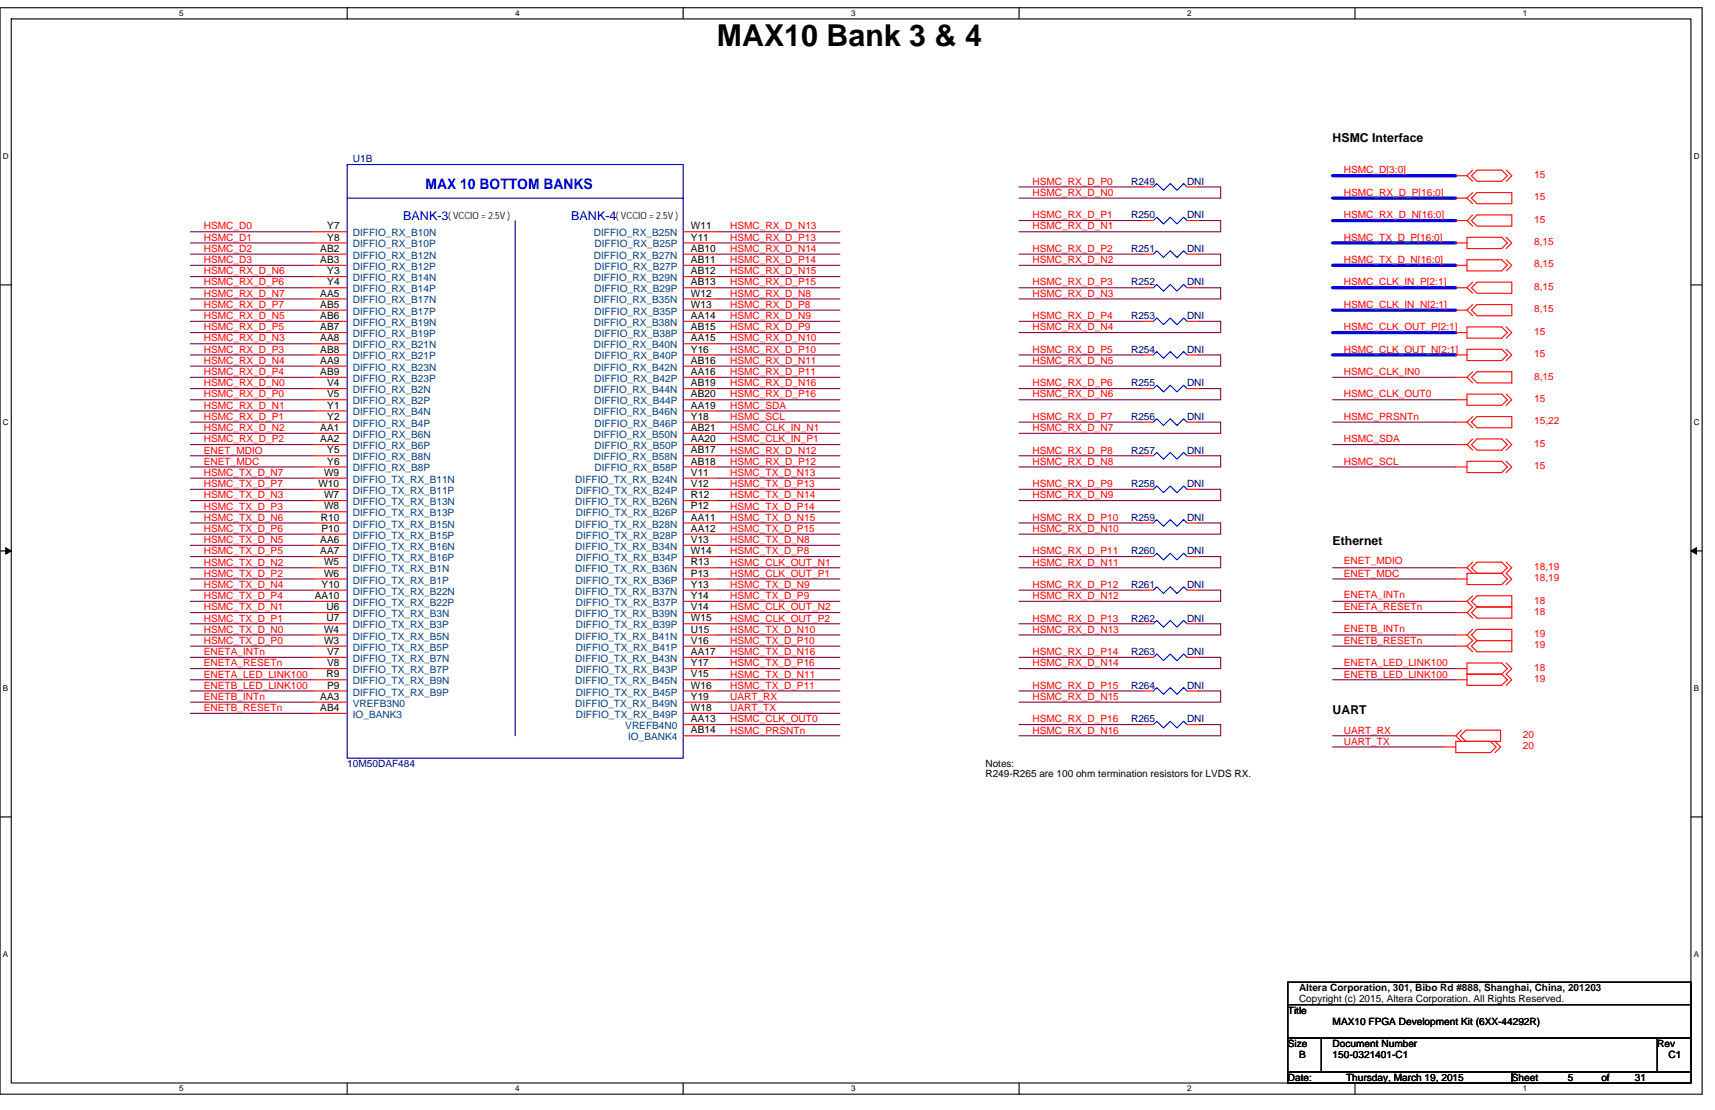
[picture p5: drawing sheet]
<svg xmlns="http://www.w3.org/2000/svg" width="432mm" height="279mm" viewBox="0 0 432 279" stroke-linecap="round" stroke-linejoin="round" font-family="sans-serif">
<defs><g id="words">
<text font-size="7.6" x="180.5" y="11.6">MAX10 Bank 3 &amp; 4</text>
<text font-size="3.7" fill="#00f" x="107.1" y="47.6">MAX 10 BOTTOM BANKS</text>
<g font-size="3.1">
<text x="335.5" y="35.8">HSMC Interface</text>
<text x="335.5" y="137.3">Ethernet</text>
<text x="335.5" y="179.6">UART</text>
</g>
<g font-size="3.1" fill="#00f">
<text x="101.5" y="55.5">BANK-3</text>
<text x="143.8" y="55.5">BANK-4</text>
</g>
<g font-size="2.5" fill="#000080">
<text x="88.8" y="40.8">U1B</text>
<text x="284.8" y="46.5">R249</text>
<text x="298.9" y="46.5">DNI</text>
<text x="284.8" y="54.9">R250</text>
<text x="298.9" y="54.9">DNI</text>
<text x="284.8" y="63.4">R251</text>
<text x="298.9" y="63.4">DNI</text>
<text x="284.8" y="71.9">R252</text>
<text x="298.9" y="71.9">DNI</text>
<text x="284.8" y="80.3">R253</text>
<text x="298.9" y="80.3">DNI</text>
<text x="284.8" y="88.8">R254</text>
<text x="298.9" y="88.8">DNI</text>
<text x="284.8" y="97.2">R255</text>
<text x="298.9" y="97.2">DNI</text>
<text x="284.8" y="105.7">R256</text>
<text x="298.9" y="105.7">DNI</text>
<text x="284.8" y="114.2">R257</text>
<text x="298.9" y="114.2">DNI</text>
<text x="284.8" y="122.6">R258</text>
<text x="298.9" y="122.6">DNI</text>
<text x="284.8" y="131.1">R259</text>
<text x="298.9" y="131.1">DNI</text>
<text x="284.8" y="139.5">R260</text>
<text x="298.9" y="139.5">DNI</text>
<text x="284.8" y="148">R261</text>
<text x="298.9" y="148">DNI</text>
<text x="284.8" y="156.4">R262</text>
<text x="298.9" y="156.4">DNI</text>
<text x="284.8" y="164.9">R263</text>
<text x="298.9" y="164.9">DNI</text>
<text x="284.8" y="173.4">R264</text>
<text x="298.9" y="173.4">DNI</text>
<text x="284.8" y="181.8">R265</text>
<text x="298.9" y="181.8">DNI</text>
<text x="87.4" y="193.1">10M50DAF484</text>
</g>
<g font-size="2.5" fill="#f00">
<text x="260" y="46.5">HSMC_RX_D_P0</text>
<text x="338.3" y="43.7">HSMC_D[3:0]</text>
<text x="386.3" y="44.8">15</text>
<text x="260" y="49.3">HSMC_RX_D_N0</text>
<text x="338.3" y="49.3">HSMC_RX_D_P[16:0]</text>
<text x="386.3" y="50.4">15</text>
<text x="51.3" y="57.8">HSMC_D0</text>
<text x="183.9" y="57.8">HSMC_RX_D_N13</text>
<text x="260" y="54.9">HSMC_RX_D_P1</text>
<text x="260" y="57.8">HSMC_RX_D_N1</text>
<text x="338.3" y="54.9">HSMC_RX_D_N[16:0]</text>
<text x="386.3" y="56.1">15</text>
<text x="51.3" y="60.6">HSMC_D1</text>
<text x="51.3" y="63.4">HSMC_D2</text>
<text x="183.9" y="60.6">HSMC_RX_D_P13</text>
<text x="183.9" y="63.4">HSMC_RX_D_N14</text>
<text x="260" y="63.4">HSMC_RX_D_P2</text>
<text x="338.3" y="60.6">HSMC_TX_D_P[16:0]</text>
<text x="386.3" y="61.7">8,15</text>
<text x="51.3" y="66.2">HSMC_D3</text>
<text x="51.3" y="69">HSMC_RX_D_N6</text>
<text x="51.3" y="71.9">HSMC_RX_D_P6</text>
<text x="183.9" y="66.2">HSMC_RX_D_P14</text>
<text x="183.9" y="69">HSMC_RX_D_N15</text>
<text x="183.9" y="71.9">HSMC_RX_D_P15</text>
<text x="260" y="66.2">HSMC_RX_D_N2</text>
<text x="260" y="71.9">HSMC_RX_D_P3</text>
<text x="338.3" y="71.9">HSMC_CLK_IN_P[2:1]</text>
<text x="338.3" y="66.2">HSMC_TX_D_N[16:0]</text>
<text x="386.3" y="67.3">8,15</text>
<text x="51.3" y="74.7">HSMC_RX_D_N7</text>
<text x="51.3" y="77.5">HSMC_RX_D_P7</text>
<text x="183.9" y="74.7">HSMC_RX_D_N8</text>
<text x="183.9" y="77.5">HSMC_RX_D_P8</text>
<text x="260" y="74.7">HSMC_RX_D_N3</text>
<text x="338.3" y="77.5">HSMC_CLK_IN_N[2:1]</text>
<text x="386.3" y="73">8,15</text>
<text x="51.3" y="80.3">HSMC_RX_D_N5</text>
<text x="51.3" y="83.1">HSMC_RX_D_P5</text>
<text x="183.9" y="83.1">HSMC_RX_D_P9</text>
<text x="183.9" y="80.3">HSMC_RX_D_N9</text>
<text x="260" y="80.3">HSMC_RX_D_P4</text>
<text x="260" y="83.1">HSMC_RX_D_N4</text>
<text x="338.3" y="83.1">HSMC_CLK_OUT_P[2:1]</text>
<text x="386.3" y="78.6">8,15</text>
<text x="51.3" y="86">HSMC_RX_D_N3</text>
<text x="51.3" y="88.8">HSMC_RX_D_P3</text>
<text x="183.9" y="88.8">HSMC_RX_D_P10</text>
<text x="183.9" y="86">HSMC_RX_D_N10</text>
<text x="260" y="88.8">HSMC_RX_D_P5</text>
<text x="338.3" y="88.8">HSMC_CLK_OUT_N[2:1]</text>
<text x="386.3" y="84.3">15</text>
<text x="386.3" y="89.9">15</text>
<text x="51.3" y="91.6">HSMC_RX_D_N4</text>
<text x="51.3" y="94.4">HSMC_RX_D_P4</text>
<text x="183.9" y="94.4">HSMC_RX_D_P11</text>
<text x="183.9" y="91.6">HSMC_RX_D_N11</text>
<text x="260" y="91.6">HSMC_RX_D_N5</text>
<text x="338.3" y="94.4">HSMC_CLK_IN0</text>
<text x="386.3" y="95.5">8,15</text>
<text x="51.3" y="97.2">HSMC_RX_D_N0</text>
<text x="51.3" y="100.1">HSMC_RX_D_P0</text>
<text x="183.9" y="97.2">HSMC_RX_D_N16</text>
<text x="183.9" y="100.1">HSMC_RX_D_P16</text>
<text x="260" y="97.2">HSMC_RX_D_P6</text>
<text x="260" y="100.1">HSMC_RX_D_N6</text>
<text x="338.3" y="100.1">HSMC_CLK_OUT0</text>
<text x="386.3" y="101.2">15</text>
<text x="51.3" y="102.9">HSMC_RX_D_N1</text>
<text x="51.3" y="105.7">HSMC_RX_D_P1</text>
<text x="183.9" y="102.9">HSMC_SDA</text>
<text x="183.9" y="105.7">HSMC_SCL</text>
<text x="260" y="105.7">HSMC_RX_D_P7</text>
<text x="338.3" y="105.7">HSMC_PRSNTn</text>
<text x="386.3" y="106.8">15,22</text>
<text x="51.3" y="108.5">HSMC_RX_D_N2</text>
<text x="51.3" y="111.3">HSMC_RX_D_P2</text>
<text x="183.9" y="108.5">HSMC_CLK_IN_N1</text>
<text x="183.9" y="111.3">HSMC_CLK_IN_P1</text>
<text x="260" y="108.5">HSMC_RX_D_N7</text>
<text x="338.3" y="111.3">HSMC_SDA</text>
<text x="386.3" y="112.5">15</text>
<text x="51.3" y="119.8">HSMC_TX_D_N7</text>
<text x="51.3" y="117">ENET_MDC</text>
<text x="51.3" y="114.2">ENET_MDIO</text>
<text x="183.9" y="119.8">HSMC_TX_D_N13</text>
<text x="183.9" y="117">HSMC_RX_D_P12</text>
<text x="183.9" y="114.2">HSMC_RX_D_N12</text>
<text x="260" y="114.2">HSMC_RX_D_P8</text>
<text x="260" y="117">HSMC_RX_D_N8</text>
<text x="338.3" y="117">HSMC_SCL</text>
<text x="386.3" y="118.1">15</text>
<text x="51.3" y="122.6">HSMC_TX_D_P7</text>
<text x="51.3" y="125.4">HSMC_TX_D_N3</text>
<text x="183.9" y="122.6">HSMC_TX_D_P13</text>
<text x="183.9" y="125.4">HSMC_TX_D_N14</text>
<text x="260" y="122.6">HSMC_RX_D_P9</text>
<text x="260" y="125.4">HSMC_RX_D_N9</text>
<text x="51.3" y="128.2">HSMC_TX_D_P3</text>
<text x="51.3" y="131.1">HSMC_TX_D_N6</text>
<text x="183.9" y="128.2">HSMC_TX_D_P14</text>
<text x="183.9" y="131.1">HSMC_TX_D_N15</text>
<text x="260" y="131.1">HSMC_RX_D_P10</text>
<text x="51.3" y="133.9">HSMC_TX_D_P6</text>
<text x="51.3" y="136.7">HSMC_TX_D_N5</text>
<text x="183.9" y="133.9">HSMC_TX_D_P15</text>
<text x="183.9" y="136.7">HSMC_TX_D_N8</text>
<text x="260" y="133.9">HSMC_RX_D_N10</text>
<text x="51.3" y="142.3">HSMC_TX_D_N2</text>
<text x="51.3" y="139.5">HSMC_TX_D_P5</text>
<text x="183.9" y="142.3">HSMC_CLK_OUT_N1</text>
<text x="183.9" y="139.5">HSMC_TX_D_P8</text>
<text x="260" y="139.5">HSMC_RX_D_P11</text>
<text x="260" y="142.3">HSMC_RX_D_N11</text>
<text x="338.3" y="142">ENET_MDIO</text>
<text x="386.3" y="143.5">18,19</text>
<text x="51.3" y="145.2">HSMC_TX_D_P2</text>
<text x="51.3" y="148">HSMC_TX_D_N4</text>
<text x="183.9" y="145.2">HSMC_CLK_OUT_P1</text>
<text x="183.9" y="148">HSMC_TX_D_N9</text>
<text x="260" y="148">HSMC_RX_D_P12</text>
<text x="338.3" y="145.2">ENET_MDC</text>
<text x="386.3" y="146.3">18,19</text>
<text x="51.3" y="150.8">HSMC_TX_D_P4</text>
<text x="51.3" y="153.6">HSMC_TX_D_N1</text>
<text x="183.9" y="153.6">HSMC_CLK_OUT_N2</text>
<text x="183.9" y="150.8">HSMC_TX_D_P9</text>
<text x="260" y="150.8">HSMC_RX_D_N12</text>
<text x="338.3" y="153.6">ENETA_RESETn</text>
<text x="338.3" y="150.5">ENETA_INTn</text>
<text x="386.3" y="154.7">18</text>
<text x="386.3" y="151.9">18</text>
<text x="51.3" y="156.4">HSMC_TX_D_P1</text>
<text x="51.3" y="159.3">HSMC_TX_D_N0</text>
<text x="183.9" y="156.4">HSMC_CLK_OUT_P2</text>
<text x="183.9" y="159.3">HSMC_TX_D_N10</text>
<text x="260" y="156.4">HSMC_RX_D_P13</text>
<text x="260" y="159.3">HSMC_RX_D_N13</text>
<text x="338.3" y="159">ENETB_INTn</text>
<text x="386.3" y="160.4">19</text>
<text x="51.3" y="167.7">ENETA_RESETn</text>
<text x="51.3" y="164.9">ENETA_INTn</text>
<text x="51.3" y="162.1">HSMC_TX_D_P0</text>
<text x="183.9" y="162.1">HSMC_TX_D_P10</text>
<text x="183.9" y="164.9">HSMC_TX_D_N16</text>
<text x="183.9" y="167.7">HSMC_TX_D_P16</text>
<text x="260" y="164.9">HSMC_RX_D_P14</text>
<text x="260" y="167.7">HSMC_RX_D_N14</text>
<text x="338.3" y="162.1">ENETB_RESETn</text>
<text x="338.3" y="167.7">ENETA_LED_LINK100</text>
<text x="386.3" y="163.2">19</text>
<text x="51.3" y="170.5">ENETA_LED_LINK100</text>
<text x="51.3" y="173.4">ENETB_LED_LINK100</text>
<text x="183.9" y="170.5">HSMC_TX_D_N11</text>
<text x="183.9" y="173.4">HSMC_TX_D_P11</text>
<text x="260" y="173.4">HSMC_RX_D_P15</text>
<text x="338.3" y="170.5">ENETB_LED_LINK100</text>
<text x="386.3" y="168.8">18</text>
<text x="386.3" y="171.7">19</text>
<text x="51.3" y="176.2">ENETB_INTn</text>
<text x="51.3" y="179">ENETB_RESETn</text>
<text x="183.9" y="176.2">UART_RX</text>
<text x="183.9" y="179">UART_TX</text>
<text x="260" y="176.2">HSMC_RX_D_N15</text>
<text x="183.9" y="181.8">HSMC_CLK_OUT0</text>
<text x="183.9" y="184.6">HSMC_PRSNTn</text>
<text x="260" y="181.8">HSMC_RX_D_P16</text>
<text x="260" y="184.6">HSMC_RX_D_N16</text>
<text x="338.3" y="184.6">UART_RX</text>
<text x="383.5" y="185.8">20</text>
<text x="338.3" y="187.5">UART_TX</text>
<text x="383.5" y="188.6">20</text>
</g>
<g font-size="2.5">
<text x="82.4" y="57.7">Y7</text>
<text x="112.8" y="55.1">( VCCIO = 2.5V )</text>
<text x="155.1" y="55.1">( VCCIO = 2.5V )</text>
<text x="174" y="57.7">W11</text>
<text x="80.6" y="63.4">AB2</text>
<text x="82.4" y="60.6">Y8</text>
<text x="174" y="60.6">Y11</text>
<text x="174" y="63.4">AB10</text>
<text x="80.6" y="66.2">AB3</text>
<text x="82.4" y="69">Y3</text>
<text x="82.4" y="71.8">Y4</text>
<text x="174" y="66.2">AB11</text>
<text x="174" y="69">AB12</text>
<text x="174" y="71.8">AB13</text>
<text x="80.6" y="74.7">AA5</text>
<text x="80.6" y="77.5">AB5</text>
<text x="174" y="74.7">W12</text>
<text x="174" y="77.5">W13</text>
<text x="80.6" y="80.3">AB6</text>
<text x="80.6" y="83.1">AB7</text>
<text x="174" y="80.3">AA14</text>
<text x="174" y="83.1">AB15</text>
<text x="80.6" y="85.9">AA8</text>
<text x="80.6" y="88.8">AB8</text>
<text x="174" y="85.9">AA15</text>
<text x="174" y="88.8">Y16</text>
<text x="80.6" y="91.6">AA9</text>
<text x="80.6" y="94.4">AB9</text>
<text x="174" y="91.6">AB16</text>
<text x="174" y="94.4">AA16</text>
<text x="82.3" y="97.2">V4</text>
<text x="82.3" y="100">V5</text>
<text x="174" y="97.2">AB19</text>
<text x="174" y="100">AB20</text>
<text x="82.4" y="102.8">Y1</text>
<text x="82.4" y="105.7">Y2</text>
<text x="174" y="102.8">AA19</text>
<text x="174" y="105.7">Y18</text>
<text x="80.6" y="108.5">AA1</text>
<text x="80.6" y="111.3">AA2</text>
<text x="174" y="108.5">AB21</text>
<text x="174" y="111.3">AA20</text>
<text x="81.6" y="119.8">W9</text>
<text x="82.4" y="114.1">Y5</text>
<text x="82.4" y="116.9">Y6</text>
<text x="174" y="114.1">AB17</text>
<text x="174" y="116.9">AB18</text>
<text x="174" y="119.8">V11</text>
<text x="80.2" y="122.6">W10</text>
<text x="81.6" y="125.4">W7</text>
<text x="174" y="125.4">R12</text>
<text x="174" y="122.6">V12</text>
<text x="80.8" y="131">R10</text>
<text x="81.6" y="128.2">W8</text>
<text x="174" y="131">AA11</text>
<text x="174" y="128.2">P12</text>
<text x="80.6" y="136.7">AA6</text>
<text x="80.9" y="133.9">P10</text>
<text x="174" y="136.7">V13</text>
<text x="174" y="133.9">AA12</text>
<text x="80.6" y="139.5">AA7</text>
<text x="81.6" y="142.3">W5</text>
<text x="174" y="142.3">R13</text>
<text x="174" y="139.5">W14</text>
<text x="81" y="148">Y10</text>
<text x="81.6" y="145.1">W6</text>
<text x="174" y="148">Y13</text>
<text x="174" y="145.1">P13</text>
<text x="79.2" y="150.8">AA10</text>
<text x="82.2" y="153.6">U6</text>
<text x="174" y="153.6">V14</text>
<text x="174" y="150.8">Y14</text>
<text x="81.6" y="159.2">W4</text>
<text x="82.2" y="156.4">U7</text>
<text x="174" y="159.2">U15</text>
<text x="174" y="156.4">W15</text>
<text x="81.6" y="162.1">W3</text>
<text x="82.3" y="164.9">V7</text>
<text x="82.3" y="167.7">V8</text>
<text x="174" y="164.9">AA17</text>
<text x="174" y="162.1">V16</text>
<text x="174" y="167.7">Y17</text>
<text x="82.2" y="170.5">R9</text>
<text x="82.3" y="173.3">P9</text>
<text x="174" y="170.5">V15</text>
<text x="174" y="173.3">W16</text>
<text x="80.6" y="176.1">AA3</text>
<text x="80.6" y="179">AB4</text>
<text x="174" y="176.1">Y19</text>
<text x="174" y="179">W18</text>
<text x="174" y="181.8">AA13</text>
<text x="174" y="184.6">AB14</text>
<text x="248.1" y="193.1">Notes:</text>
<text x="248.1" y="195.7">R249-R265 are 100 ohm termination resistors for LVDS RX.</text>
<text x="327.1" y="249.6">Altera Corporation, 301, Bibo Rd #888, Shanghai, China, 201203</text>
<text x="324.3" y="255.1">Title</text>
<text x="327.1" y="252.3">Copyright (c) 2015, Altera Corporation. All Rights Reserved.</text>
<text x="335.5" y="257.9">MAX10 FPGA Development Kit (6XX-44292R)</text>
<text x="324.3" y="263.6">Size</text>
<text x="335.5" y="263.6">Document Number</text>
<text x="417.3" y="263.6">Rev</text>
<text x="327.1" y="266.4">B</text>
<text x="335.5" y="266.4">150-0321401-C1</text>
<text x="420.1" y="266.4">C1</text>
<text x="324.3" y="272">Date:</text>
<text x="338.9" y="272">Thursday, March 19, 2015</text>
<text x="380.6" y="272">Sheet</text>
<text x="394.7" y="272">5</text>
<text x="403.2" y="272">of</text>
<text x="411.6" y="272">31</text>
</g>
<g font-size="2.5" fill="#004080">
<text x="88.8" y="59.5">DIFFIO_RX_B10N</text>
<text x="149.5" y="59.5">DIFFIO_RX_B25N</text>
<text x="88.8" y="62.3">DIFFIO_RX_B10P</text>
<text x="88.8" y="65.1">DIFFIO_RX_B12N</text>
<text x="149.5" y="65.1">DIFFIO_RX_B27N</text>
<text x="149.7" y="62.3">DIFFIO_RX_B25P</text>
<text x="88.8" y="67.9">DIFFIO_RX_B12P</text>
<text x="88.8" y="70.8">DIFFIO_RX_B14N</text>
<text x="149.5" y="70.8">DIFFIO_RX_B29N</text>
<text x="149.7" y="67.9">DIFFIO_RX_B27P</text>
<text x="88.8" y="73.6">DIFFIO_RX_B14P</text>
<text x="88.8" y="76.4">DIFFIO_RX_B17N</text>
<text x="149.5" y="76.4">DIFFIO_RX_B35N</text>
<text x="149.7" y="73.6">DIFFIO_RX_B29P</text>
<text x="88.8" y="79.2">DIFFIO_RX_B17P</text>
<text x="88.8" y="82">DIFFIO_RX_B19N</text>
<text x="149.5" y="82">DIFFIO_RX_B38N</text>
<text x="149.7" y="79.2">DIFFIO_RX_B35P</text>
<text x="88.8" y="84.9">DIFFIO_RX_B19P</text>
<text x="88.8" y="87.7">DIFFIO_RX_B21N</text>
<text x="149.5" y="87.7">DIFFIO_RX_B40N</text>
<text x="149.7" y="84.9">DIFFIO_RX_B38P</text>
<text x="88.8" y="90.5">DIFFIO_RX_B21P</text>
<text x="88.8" y="93.3">DIFFIO_RX_B23N</text>
<text x="149.5" y="93.3">DIFFIO_RX_B42N</text>
<text x="149.7" y="90.5">DIFFIO_RX_B40P</text>
<text x="88.8" y="96.1">DIFFIO_RX_B23P</text>
<text x="88.8" y="99">DIFFIO_RX_B2N</text>
<text x="88.8" y="101.8">DIFFIO_RX_B2P</text>
<text x="149.5" y="99">DIFFIO_RX_B44N</text>
<text x="149.7" y="96.1">DIFFIO_RX_B42P</text>
<text x="149.7" y="101.8">DIFFIO_RX_B44P</text>
<text x="88.8" y="104.6">DIFFIO_RX_B4N</text>
<text x="88.8" y="107.4">DIFFIO_RX_B4P</text>
<text x="149.5" y="104.6">DIFFIO_RX_B46N</text>
<text x="149.7" y="107.4">DIFFIO_RX_B46P</text>
<text x="88.8" y="110.2">DIFFIO_RX_B6N</text>
<text x="88.8" y="113.1">DIFFIO_RX_B6P</text>
<text x="149.5" y="110.2">DIFFIO_RX_B50N</text>
<text x="149.7" y="113.1">DIFFIO_RX_B50P</text>
<text x="88.8" y="115.9">DIFFIO_RX_B8N</text>
<text x="88.8" y="118.7">DIFFIO_RX_B8P</text>
<text x="149.5" y="115.9">DIFFIO_RX_B58N</text>
<text x="149.7" y="118.7">DIFFIO_RX_B58P</text>
<text x="88.8" y="121.5">DIFFIO_TX_RX_B11N</text>
<text x="88.8" y="124.3">DIFFIO_TX_RX_B11P</text>
<text x="144.8" y="121.5">DIFFIO_TX_RX_B24N</text>
<text x="145" y="124.3">DIFFIO_TX_RX_B24P</text>
<text x="88.8" y="127.1">DIFFIO_TX_RX_B13N</text>
<text x="88.8" y="130">DIFFIO_TX_RX_B13P</text>
<text x="144.8" y="127.1">DIFFIO_TX_RX_B26N</text>
<text x="145" y="130">DIFFIO_TX_RX_B26P</text>
<text x="88.8" y="132.8">DIFFIO_TX_RX_B15N</text>
<text x="88.8" y="135.6">DIFFIO_TX_RX_B15P</text>
<text x="144.8" y="132.8">DIFFIO_TX_RX_B28N</text>
<text x="145" y="135.6">DIFFIO_TX_RX_B28P</text>
<text x="88.8" y="138.4">DIFFIO_TX_RX_B16N</text>
<text x="88.8" y="141.2">DIFFIO_TX_RX_B16P</text>
<text x="144.8" y="138.4">DIFFIO_TX_RX_B34N</text>
<text x="145" y="141.2">DIFFIO_TX_RX_B34P</text>
<text x="88.8" y="144.1">DIFFIO_TX_RX_B1N</text>
<text x="88.8" y="146.9">DIFFIO_TX_RX_B1P</text>
<text x="88.8" y="149.7">DIFFIO_TX_RX_B22N</text>
<text x="144.8" y="144.1">DIFFIO_TX_RX_B36N</text>
<text x="144.8" y="149.7">DIFFIO_TX_RX_B37N</text>
<text x="145" y="146.9">DIFFIO_TX_RX_B36P</text>
<text x="88.8" y="152.5">DIFFIO_TX_RX_B22P</text>
<text x="88.8" y="155.3">DIFFIO_TX_RX_B3N</text>
<text x="144.8" y="155.3">DIFFIO_TX_RX_B39N</text>
<text x="145" y="152.5">DIFFIO_TX_RX_B37P</text>
<text x="88.8" y="158.2">DIFFIO_TX_RX_B3P</text>
<text x="88.8" y="161">DIFFIO_TX_RX_B5N</text>
<text x="144.8" y="161">DIFFIO_TX_RX_B41N</text>
<text x="145" y="158.2">DIFFIO_TX_RX_B39P</text>
<text x="88.8" y="163.8">DIFFIO_TX_RX_B5P</text>
<text x="88.8" y="166.6">DIFFIO_TX_RX_B7N</text>
<text x="144.8" y="166.6">DIFFIO_TX_RX_B43N</text>
<text x="145" y="163.8">DIFFIO_TX_RX_B41P</text>
<text x="88.8" y="169.4">DIFFIO_TX_RX_B7P</text>
<text x="88.8" y="172.3">DIFFIO_TX_RX_B9N</text>
<text x="144.8" y="172.3">DIFFIO_TX_RX_B45N</text>
<text x="145" y="169.4">DIFFIO_TX_RX_B43P</text>
<text x="88.8" y="175.1">DIFFIO_TX_RX_B9P</text>
<text x="88.8" y="177.9">VREFB3N0</text>
<text x="144.8" y="177.9">DIFFIO_TX_RX_B49N</text>
<text x="145" y="175.1">DIFFIO_TX_RX_B45P</text>
<text x="88.8" y="180.7">IO_BANK3</text>
<text x="145" y="180.7">DIFFIO_TX_RX_B49P</text>
<text x="157.4" y="183.5">VREFB4N0</text>
<text x="158.2" y="186.4">IO_BANK4</text>
</g>
<g font-size="2">
<text x="45.1" y="4.1">5</text>
<text x="129.7" y="4.1">4</text>
<text x="214.3" y="4.1">3</text>
<text x="298.9" y="4.1">2</text>
<text x="383.5" y="4.1">1</text>
<text x=".7" y="40">D</text>
<text x="426.5" y="40">D</text>
<text x=".7" y="107">C</text>
<text x="426.5" y="107">C</text>
<text x=".7" y="174">B</text>
<text x="426.5" y="174">B</text>
<text x=".7" y="240.9">A</text>
<text x="426.5" y="240.9">A</text>
<text x="45.1" y="274.7">5</text>
<text x="129.7" y="274.7">4</text>
<text x="214.3" y="274.7">3</text>
<text x="298.9" y="274.7">2</text>
<text x="383.5" y="274.7">1</text>
</g>
</g></defs>
<path d="M0 1.9h428.6v273.5h-428.6zM2.8 4.8h422.9v267.8h-422.9z" fill="none" stroke="#000" stroke-width=".28"/>
<g fill="#fff">
<path d="M45.1 2.2h1.1v2.3h-1.1z"/>
<path d="M45.1 272.9h1.1v2.3h-1.1z"/>
</g>
<path d="M87.4 1.9v2.9M87.4 272.6v2.8" fill="none" stroke="#000" stroke-width=".28"/>
<g fill="#fff">
<path d="M129.7 2.2h1.1v2.3h-1.1z"/>
<path d="M129.7 272.9h1.1v2.3h-1.1z"/>
</g>
<path d="M172 1.9v2.9M172 272.6v2.8" fill="none" stroke="#000" stroke-width=".28"/>
<g fill="#fff">
<path d="M214.3 2.2h1.1v2.3h-1.1z"/>
<path d="M214.3 272.9h1.1v2.3h-1.1z"/>
</g>
<path d="M256.6 1.9v2.9M256.6 272.6v2.8" fill="none" stroke="#000" stroke-width=".28"/>
<g fill="#fff">
<path d="M298.9 2.2h1.1v2.3h-1.1z"/>
<path d="M298.9 272.9h1.1v2.3h-1.1z"/>
</g>
<path d="M341.2 1.9v2.9M341.2 272.6v2.8" fill="none" stroke="#000" stroke-width=".28"/>
<g fill="#fff">
<path d="M383.5 2.2h1.1v2.3h-1.1z"/>
<path d="M383.5 272.9h1.1v2.3h-1.1z"/>
<path d="M.7 38.2h1.5v2.3h-1.5z"/>
<path d="M426.5 38.2h1.4v2.3h-1.4z"/>
<path d="M.7 105.2h1.5v2.2h-1.5z"/>
<path d="M426.5 105.2h1.4v2.2h-1.4z"/>
</g>
<path d="M0 71.7h2.8M425.7 71.7h2.9" fill="none" stroke="#000" stroke-width=".28"/>
<g fill="#fff">
<path d="M.7 172.1h1.4v2.3h-1.4z"/>
<path d="M426.5 172.1h1.3v2.3h-1.3z"/>
</g>
<path d="M0 138.7h2.8M425.7 138.7h2.9" fill="none" stroke="#000" stroke-width=".28"/>
<path d="M1.4 137.9l1.4 .8-1.4 .8zM425.7 138.7l1.4-.8v1.6z" fill="#000" stroke="#000" stroke-width=".25"/>
<g fill="#fff">
<path d="M.7 239.1h1.4v2.3h-1.4z"/>
<path d="M426.4 239.1h1.4v2.3h-1.4z"/>
</g>
<path d="M0 205.6h2.8M425.7 205.6h2.9M324.3 247.2h101.4v5.7h-101.4zM324.3 252.9h101.4v8.4h-101.4zM324.3 261.3h8.4v8.5h-8.4zM324.3 269.8h56.3v2.8h-56.3zM332.7 261.3h84.6v8.5h-84.6zM380.6 269.8h45.1v2.8h-45.1zM417.3 261.3h8.4v8.5h-8.4z" fill="none" stroke="#000" stroke-width=".28"/>
<path d="M335.5 44.2h31M335.5 49.9h31M335.5 55.5h31M335.5 72.4h31M335.5 78.1h31M335.5 66.8h31M335.5 61.2h31M335.5 89.3h31M335.5 83.7h31" fill="none" stroke="#00f" stroke-width=".83"/>
<g fill="none" stroke="#800040" stroke-width=".28">
<path d="M47.9 58.3h31.1M180.5 58.3h31M256.6 47.1h31M256.6 55.5h31M301.7 47.1h5.6v2.8h-50.7M301.7 55.5h5.6v2.8h-50.7M47.9 61.2h31.1M47.9 66.8h31.1M47.9 64h31.1M47.9 69.6h31.1M47.9 72.4h31.1M47.9 75.2h31.1"/>
<path d="M47.9 78.1h31.1M180.5 61.2h31M180.5 64h31M180.5 66.8h31M180.5 69.6h31M180.5 72.4h31M180.5 75.2h31M180.5 78.1h31M256.6 64h31M256.6 72.4h31M301.7 64h5.6v2.8h-50.7M301.7 72.4h5.6v2.8h-50.7"/>
<path d="M47.9 86.5h31.1M47.9 89.3h31.1M47.9 92.2h31.1M47.9 95h31.1M47.9 97.8h31.1M47.9 80.9h31.1M47.9 83.7h31.1M180.5 83.7h31M180.5 80.9h31M180.5 89.3h31M180.5 86.5h31M180.5 95h31"/>
<path d="M180.5 92.2h31M180.5 97.8h31M256.6 80.9h31M256.6 89.3h31M256.6 97.8h31M301.7 80.9h5.6v2.8h-50.7M301.7 89.3h5.6v2.9h-50.7M301.7 97.8h5.6v2.8h-50.7M335.5 95h31M47.9 114.7h31.1M47.9 100.6h31.1M47.9 103.4h31.1"/>
<path d="M47.9 106.3h31.1M47.9 109.1h31.1M47.9 111.9h31.1M47.9 117.5h31.1M180.5 109.1h31M180.5 111.9h31M180.5 100.6h31M180.5 117.5h31M180.5 114.7h31M180.5 103.4h31M180.5 106.3h31M256.6 106.3h31"/>
<path d="M256.6 114.7h31M301.7 106.3h5.6v2.8h-50.7M301.7 114.7h5.6v2.8h-50.7M335.5 106.3h31M335.5 100.6h31M335.5 111.9h31M335.5 117.5h31M47.9 120.4h31.1M47.9 123.2h31.1M47.9 126h31.1M47.9 128.8h31.1M47.9 131.6h31.1"/>
<path d="M47.9 134.5h31.1M47.9 137.3h31.1M180.5 120.4h31M180.5 123.2h31M180.5 128.8h31M180.5 126h31M180.5 134.5h31M180.5 131.6h31M180.5 137.3h31M256.6 123.2h31M256.6 131.6h31M301.7 123.2h5.6v2.8h-50.7"/>
<path d="M301.7 131.6h5.6v2.9h-50.7M47.9 142.9h31.1M47.9 145.7h31.1M47.9 148.5h31.1M47.9 151.4h31.1M47.9 154.2h31.1M47.9 157h31.1M47.9 159.8h31.1M47.9 140.1h31.1M180.5 142.9h31M180.5 145.7h31M180.5 154.2h31"/>
<path d="M180.5 157h31M180.5 140.1h31M180.5 148.5h31M180.5 151.4h31M180.5 159.8h31M256.6 140.1h31M256.6 148.5h31M256.6 157h31M301.7 140.1h5.6v2.8h-50.7M301.7 148.5h5.6v2.9h-50.7M301.7 157h5.6v2.8h-50.7M335.5 154.2h31"/>
<path d="M335.5 145.7h31M335.5 151.4h31M335.5 142.9h31M335.5 159.8h31M47.9 168.3h31.1M47.9 165.5h31.1M47.9 176.7h31.1M47.9 179.6h31.1M47.9 162.6h31.1M47.9 171.1h31.1M47.9 173.9h31.1M180.5 179.6h31"/>
<path d="M180.5 162.6h31M180.5 165.5h31M180.5 168.3h31M180.5 171.1h31M180.5 173.9h31M180.5 176.7h31M256.6 165.5h31M256.6 173.9h31M301.7 165.5h5.6v2.8h-50.7M301.7 173.9h5.6v2.8h-50.7M335.5 162.6h31M335.5 168.3h31"/>
<path d="M335.5 171.1h31M180.5 182.4h31M180.5 185.2h31M256.6 182.4h31M301.7 182.4h5.6v2.8h-50.7M335.5 185.2h28.2M335.5 188h28.2"/>
</g>
<g fill="none" stroke="#f00" stroke-width=".28">
<path d="M79 58.3h8.4M172 58.3h8.5M287.6 55.5h2.8M287.6 47.1h2.8M298.9 55.5h2.8M298.9 47.1h2.8M366.5 44.2h2.9M366.5 49.9h2.9M366.5 55.5h2.9M369.4 44.2l1.4 1.4M369.4 49.9l1.4 1.4M369.4 55.5l1.4 1.4"/>
<path d="M369.4 59.7h8.7l1.4 1.5-1.4 1.4h-8.7zM370.5 49.9l1.4-1.4h8.7v2.8h-8.7zM370.8 42.8l-1.4 1.4M370.8 48.5l-1.4 1.4M370.8 54.1l-1.4 1.4M371.9 54.1h8.7v2.8h-8.7l-1.4-1.4zM371.9 42.8h6.2l1.4 1.4-1.4 1.4h-6.2l-1.4-1.4zM379.2 42.8l1.4 1.4-1.4 1.4M379.2 59.7l1.4 1.5-1.4 1.4M79 61.2h8.4M79 64h8.4M79 66.8h8.4"/>
<path d="M79 69.6h8.4M79 72.4h8.4M79 75.2h8.4M79 78.1h8.4M172 61.2h8.5M172 64h8.5M172 66.8h8.5M172 69.6h8.5M172 72.4h8.5M172 75.2h8.5M172 78.1h8.5M287.6 72.4h2.8"/>
<path d="M287.6 64h2.8M298.9 72.4h2.8M298.9 64h2.8M366.5 61.2h2.9M366.5 66.8h2.9M366.5 72.4h2.9M366.5 78.1h2.9M369.4 72.4l1.4 1.4M369.4 78.1l1.4 1.4M369.4 65.4h8.7l1.4 1.4-1.4 1.4h-8.7zM370.5 78.1l1.4-1.4h8.7v2.8h-8.7zM370.8 71l-1.4 1.4"/>
<path d="M370.8 76.7l-1.4 1.4M371.9 71h8.7v2.8h-8.7l-1.4-1.4zM379.2 65.4l1.4 1.4-1.4 1.4M79 80.9h8.4M79 83.7h8.4M79 86.5h8.4M79 89.3h8.4M79 92.2h8.4M79 95h8.4M79 97.8h8.4M172 80.9h8.5M172 83.7h8.5"/>
<path d="M172 86.5h8.5M172 89.3h8.5M172 92.2h8.5M172 95h8.5M172 97.8h8.5M287.6 97.8h2.8M287.6 89.3h2.8M287.6 80.9h2.8M298.9 97.8h2.8M298.9 89.3h2.8M298.9 80.9h2.8M366.5 83.7h2.9"/>
<path d="M366.5 89.3h2.9M366.5 95h2.9M369.4 95l1.4 1.4M369.4 82.3h8.7l1.4 1.4-1.4 1.4h-8.7zM369.4 87.9h8.7l1.4 1.4-1.4 1.5h-8.7zM369.4 99.2h8.7l1.4 1.4-1.4 1.4h-8.7zM370.5 95l1.4-1.4h8.7v2.8h-8.7zM370.8 93.6l-1.4 1.4M379.2 82.3l1.4 1.4-1.4 1.4M379.2 87.9l1.4 1.4-1.4 1.5M379.2 99.2l1.4 1.4-1.4 1.4M79 100.6h8.4"/>
<path d="M79 103.4h8.4M79 106.3h8.4M79 109.1h8.4M79 111.9h8.4M79 114.7h8.4M79 117.5h8.4M172 100.6h8.5M172 103.4h8.5M172 106.3h8.5M172 109.1h8.5M172 111.9h8.5M172 114.7h8.5"/>
<path d="M172 117.5h8.5M287.6 106.3h2.8M287.6 114.7h2.8M298.9 106.3h2.8M298.9 114.7h2.8M366.5 100.6h2.9M366.5 111.9h2.9M366.5 117.5h2.9M366.5 106.3h2.9M369.4 106.3l1.4 1.4M369.4 111.9l1.4 1.4M369.4 116.1h8.7l1.4 1.4-1.4 1.5h-8.7z"/>
<path d="M370.5 106.3l1.4-1.4h8.7v2.8h-8.7zM370.8 104.9l-1.4 1.4M370.8 110.5l-1.4 1.4M371.9 110.5h6.2l1.4 1.4-1.4 1.4h-6.2l-1.4-1.4zM379.2 110.5l1.4 1.4-1.4 1.4M379.2 116.1l1.4 1.4-1.4 1.5M79 120.4h8.4M79 123.2h8.4M79 126h8.4M79 128.8h8.4M79 131.6h8.4M79 134.5h8.4"/>
<path d="M79 137.3h8.4M172 120.4h8.5M172 123.2h8.5M172 126h8.5M172 128.8h8.5M172 131.6h8.5M172 134.5h8.5M172 137.3h8.5M287.6 131.6h2.8M287.6 123.2h2.8M298.9 131.6h2.8M298.9 123.2h2.8"/>
<path d="M79 140.1h8.4M79 142.9h8.4M79 145.7h8.4M79 148.5h8.4M79 151.4h8.4M79 154.2h8.4M79 157h8.4M79 159.8h8.4M172 140.1h8.5M172 142.9h8.5M172 145.7h8.5M172 148.5h8.5"/>
<path d="M172 151.4h8.5M172 154.2h8.5M172 157h8.5M172 159.8h8.5M287.6 157h2.8M287.6 148.5h2.8M287.6 140.1h2.8M298.9 157h2.8M298.9 148.5h2.8M298.9 140.1h2.8M366.5 154.2h2.9M366.5 151.4h2.9"/>
<path d="M366.5 159.8h2.9M366.5 142.9h2.9M366.5 145.7h2.9M369.4 151.4l1.4 1.4-1.4 1.4M369.4 154.2l1.4 1.4M369.4 159.8l1.4 1.4-1.4 1.4M369.4 142.9l1.4 1.4M369.4 144.3h8.7l1.4 1.4-1.4 1.5h-8.7zM370.8 150l-1.4 1.4M370.8 141.5l-1.4 1.4M370.8 158.4l-1.4 1.4M371.9 152.8h8.7"/>
<path d="M371.9 152.8l-1.4 1.4 1.4 1.4h8.7v-2.8M371.9 152.8l-1.4-1.4 1.4-1.4h8.7v2.8M371.9 141.5h6.2l1.4 1.4-1.4 1.4h-6.2l-1.4-1.4zM379.2 141.5l1.4 1.4-1.4 1.4 1.4 1.4-1.4 1.5M79 162.6h8.4M79 165.5h8.4M79 168.3h8.4M79 171.1h8.4M79 173.9h8.4M79 176.7h8.4M79 179.6h8.4M172 162.6h8.5"/>
<path d="M172 165.5h8.5M172 168.3h8.5M172 171.1h8.5M172 173.9h8.5M172 176.7h8.5M172 179.6h8.5M287.6 173.9h2.8M287.6 165.5h2.8M298.9 173.9h2.8M298.9 165.5h2.8M366.5 162.6h2.9M366.5 168.3h2.9"/>
<path d="M366.5 171.1h2.9M369.4 162.6l1.4 1.5M369.4 169.7v-2.8h8.7l1.4 1.4-1.4 1.4M369.4 169.7v2.8h8.7l1.4-1.4-1.4-1.4M369.4 169.7h8.7M371.9 161.2h8.7M371.9 161.2l-1.4 1.4 1.4 1.5h8.7v-2.9M371.9 161.2l-1.4-1.4 1.4-1.4h8.7v2.8M379.2 166.9l1.4 1.4-1.4 1.4 1.4 1.4-1.4 1.4M172 182.4h8.5M172 185.2h8.5M287.6 182.4h2.8"/>
<path d="M298.9 182.4h2.8M363.7 188h2.8M363.7 185.2h2.8M366.5 185.2l1.4 1.4M366.5 186.6h8.8l1.4 1.4-1.4 1.4h-8.8zM367.7 185.2l1.4-1.4h8.7v2.8h-8.7zM367.9 183.8l-1.4 1.4M376.4 186.6l1.4 1.4-1.4 1.4"/>
</g>
<g fill="none" stroke="#00f" stroke-width=".28">
<path d="M87.4 41.4h84.6v149.4h-84.6zM87.4 49.9h84.6M129.7 55.5v129.7M290.4 55.5l.9-.8 1.6 1.7 1.7-1.7 1.7 1.7 1.7-1.7 .9 .8M290.4 47.1l.9-.9 1.6 1.7 1.7-1.7 1.7 1.7 1.7-1.7 .9 .9M290.4 72.4l.9-.8 1.6 1.7 1.7-1.7 1.7 1.7 1.7-1.7 .9 .8M290.4 64l.9-.9 1.6 1.7 1.7-1.7 1.7 1.7 1.7-1.7 .9 .9M290.4 97.8l.9-.8 1.6 1.7 1.7-1.7 1.7 1.7 1.7-1.7 .9 .8M290.4 89.3l.9-.8 1.6 1.7 1.7-1.7 1.7 1.7 1.7-1.7 .9 .8M290.4 80.9l.9-.9 1.6 1.7 1.7-1.7 1.7 1.7 1.7-1.7 .9 .9M290.4 106.3l.9-.9 1.6 1.7 1.7-1.7 1.7 1.7 1.7-1.7 .9 .9M290.4 114.7l.9-.8 1.6 1.7 1.7-1.7 1.7 1.7 1.7-1.7 .9 .8"/>
<path d="M290.4 131.6l.9-.8 1.6 1.7 1.7-1.7 1.7 1.7 1.7-1.7 .9 .8M290.4 123.2l.9-.9 1.6 1.7 1.7-1.7 1.7 1.7 1.7-1.7 .9 .9M290.4 157l.9-.8 1.6 1.7 1.7-1.7 1.7 1.7 1.7-1.7 .9 .8M290.4 148.5l.9-.8 1.6 1.7 1.7-1.7 1.7 1.7 1.7-1.7 .9 .8M290.4 140.1l.9-.8 1.6 1.6 1.7-1.6 1.7 1.6 1.7-1.6 .9 .8M290.4 173.9l.9-.8 1.6 1.7 1.7-1.7 1.7 1.7 1.7-1.7 .9 .8M290.4 165.5l.9-.9 1.6 1.7 1.7-1.7 1.7 1.7 1.7-1.7 .9 .9M290.4 182.4l.9-.9 1.6 1.7 1.7-1.7 1.7 1.7 1.7-1.7 .9 .9"/>
</g>
<use href="#words"/>
</svg>
